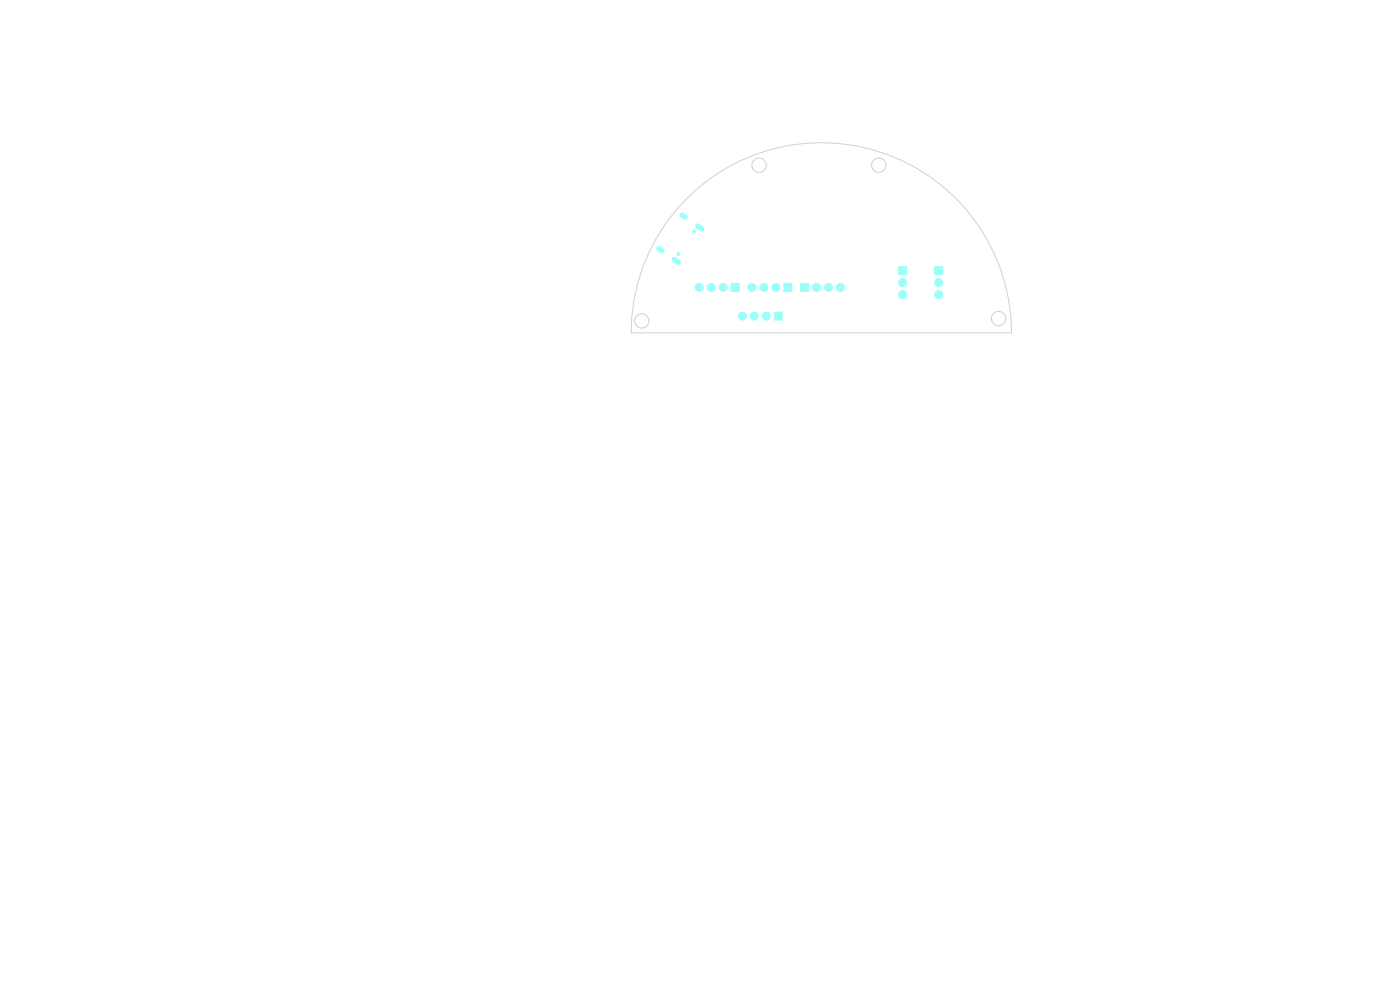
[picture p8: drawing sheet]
<svg xmlns="http://www.w3.org/2000/svg" width="297mm" height="210mm" viewBox="0 0 297 210" stroke-linecap="round" stroke-linejoin="round" font-family="sans-serif">
<g fill="#9afff8" stroke="#9afff8" stroke-width=".21">
<path d="M169.8 60.1h1.7v1.7h-1.7z"/>
<path d="M190.6 56.6h1.7v1.7h-1.7z"/>
<path d="M155.1 60.1h1.7v1.7h-1.7z"/>
<path d="M198.3 56.6h1.7v1.7h-1.7z"/>
<path d="M166.3 60.1h1.7v1.7h-1.7z"/>
<path d="M164.3 66.2h1.6v1.7h-1.6z"/>
<circle cx="147.2" cy="49.1" r=".3"/>
<circle cx="143.9" cy="53.9" r=".3"/>
<circle cx="173.2" cy="61" r=".85"/>
<circle cx="175.8" cy="61" r=".85"/>
<circle cx="178.3" cy="61" r=".85"/>
<circle cx="191.5" cy="59.9" r=".85"/>
<circle cx="191.5" cy="62.5" r=".85"/>
<circle cx="153.4" cy="61" r=".85"/>
<circle cx="150.9" cy="61" r=".85"/>
<circle cx="148.3" cy="61" r=".85"/>
<circle cx="199.1" cy="59.9" r=".85"/>
<circle cx="199.1" cy="62.5" r=".85"/>
<circle cx="164.6" cy="61" r=".85"/>
<circle cx="162.1" cy="61" r=".85"/>
<circle cx="159.5" cy="61" r=".85"/>
<circle cx="162.6" cy="67.1" r=".85"/>
<circle cx="160" cy="67.1" r=".85"/>
<circle cx="157.5" cy="67.1" r=".85"/>
</g>
<path d="M139.7 52.7l.7 .5M143 55l.9 .6M144.7 45.6l.7 .5M148 47.9l.9 .7" fill="none" stroke="#9afff8" stroke-width="1.1"/>
<g fill="none" stroke="#d0d2cd" stroke-width=".21">
<path d="M145.7 42.1a40.3 40.3 0 0 1 44-8.8 40.3 40.3 0 0 1 24.9 37.3h-80.7a40.3 40.3 0 0 1 11.8-28.5z"/>
<circle cx="161" cy="35.1" r="1.52"/>
<circle cx="186.4" cy="35.1" r="1.52"/>
<circle cx="136.1" cy="68.1" r="1.52"/>
<circle cx="211.8" cy="67.6" r="1.52"/>
</g>
</svg>
